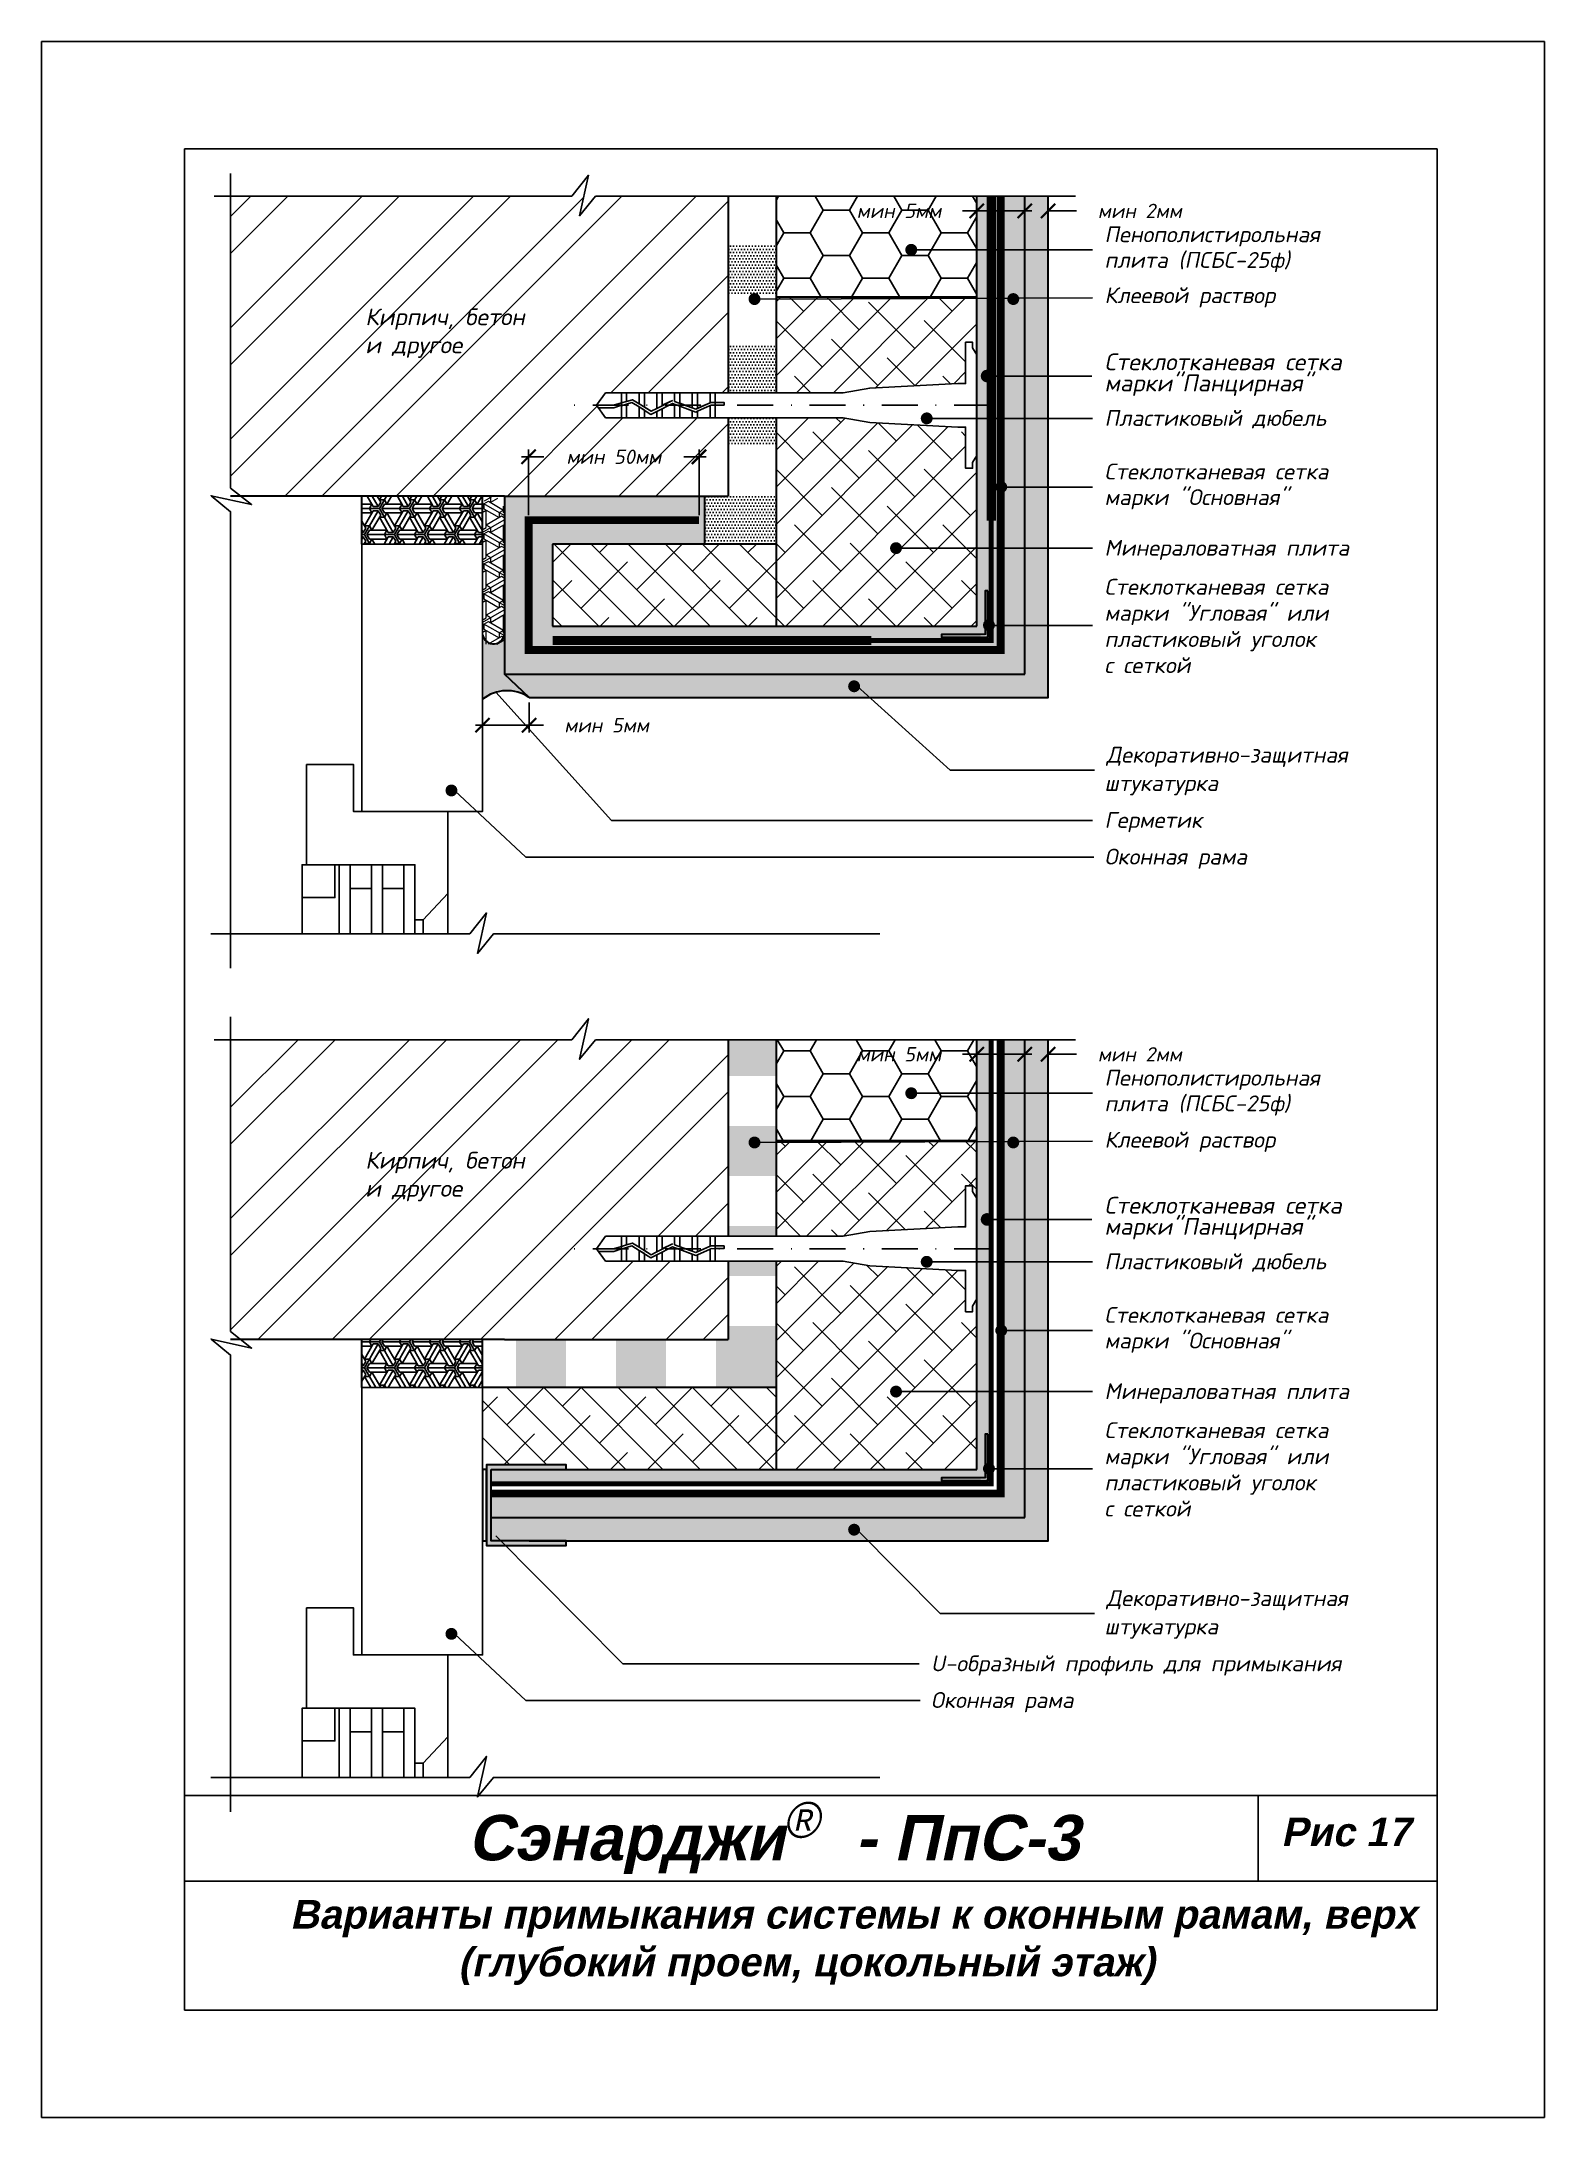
# Model space of a CAD drawing. Header units: inches. Extents: x 47 to 4151, y -1120 to 1902.
# Drawn here: x 1306.8 to 1516.8, y 1282.8 to 1572.8 of the extents above; entities that cross this region are included whole.
import ezdxf

# ---------------------------------------------------------------- set-up
doc = ezdxf.new("R2010")
doc.units = ezdxf.units.IN
doc.header["$LTSCALE"] = 10
doc.header["$MEASUREMENT"] = 0
for name, pattern in [('DASHDOT', [1, 0.5, -0.25, 0, -0.25]), ('HIDDEN', [0.375, 0.25, -0.125]), ('HIDDENX2', [0.75, 0.5, -0.25])]:
    doc.linetypes.add(name, pattern=pattern)
doc.layers.add('dim', color=160, linetype='Continuous', lineweight=15)
doc.layers.add('Layer1', color=108, linetype='Continuous', lineweight=30)
for name, color, linetype in [('DUBEL', 142, 'Continuous'), ('hatch', 240, 'Continuous'), ('ndp', 242, 'Continuous'), ('ramka', 248, 'Continuous'), ('wind', 82, 'Continuous')]:
    doc.layers.add(name, color=color, linetype=linetype)
doc.layers.add('list', color=5, linetype='Continuous', plot=False)
doc.styles.add('ndp', font='ARIALBD.TTF', dxfattribs={"oblique": 12})
doc.styles.add('style2', font='romans.shx', dxfattribs={"oblique": 12})
doc.dimstyles.new('1', dxfattribs={"dimtxt": 2, "dimasz": 2, "dimexe": 1, "dimexo": 0.7, "dimgap": 2, "dimtad": 0, "dimtih": 1, "dimtoh": 1, "dimdec": 4, "dimzin": 0, "dimdsep": 46, "dimtxsty": 'style2', "dimblk": 'ARCHTICK', "dimcen": 1.5, "dimdle": 1, "dimadec": 0, "dimazin": 0, "dimtfac": 1, "dimtdec": 4, "dimtofl": 0, "dimtmove": 0, "dimatfit": 2, "dimldrblk": 'DOTSMALL', "dimfxl": 1, "dimtolj": 1, "dimtzin": 0, "dimarcsym": 0})
pattern_1 = [(50, (371.2633, 2235.0254), (2.1035444, -0.1840363), [0.2199562, -2.4195183]), (355, (371.2633, 2235.0254), (-0.406923, 2.205991), [0.175965, -1.9356146]), (100.4514, (371.4386, 2235.01), (1.696623, 2.0219534), [0.186934, -2.056274]), (46.1842, (371.2633, 2235.612), (3.1299506, -0.485426), [0.329934, -3.6292774]), (96.6356, (371.524, 2235.5715), (2.7411315, 2.8568436), [0.280401, -3.084411]), (351.1842, (371.2633, 2235.612), (2.741129, 2.856846), [0.2639474, -2.903422]), (21, (371.5565, 2235.4653), (1.7505788, -1.1807803), [0.2199562, -2.4195183]), (326, (371.5565, 2235.4653), (0.713583, 2.1266834), [0.175965, -1.9356146]), (71.4514, (371.7024, 2235.367), (2.4641624, 0.945901), [0.186934, -2.056274]), (37.5, (371.2633, 2235.0254), (0.0356618, 0.97629425), [0, -1.9121526, 0, -1.9649421, 0, -1.9429465]), (7.5, (371.2633, 2235.0254), (0.771517, 1.1567107), [0, -1.1203103, 0, -1.8681614, 0, -0.7405192]), (327.5, (370.6093, 2235.0254), (1.56556743, -0.0661478), [0, -0.7331874, 0, -2.2875445, 0, -3.0353956]), (317.5, (370.316, 2235.0254), (1.7103389, 0.2935828), [0, -0.9531436, 0, -1.5191642, 0, -2.1555708])]
pattern_2 = [(0, (371.26327, 2235.0254), (0.21875, 0.4375), [0, -0.4375])]
pattern_3 = [(60, (371.2633, 2235.0254), (-4.2, -9e-10), [3.85, -0.35]), (180, (371.2633, 2235.0254), (2.1, -3.637307), [3.85, -0.35]), (300, (371.2633, 2235.0254), (4.2, -9e-10), [3.85, -0.35]), (60, (371.6133, 2235.0254), (-4.2, -9e-10), [0.7, -3.5]), (300, (371.6133, 2235.0254), (4.2, -9e-10), [0.7, -3.5]), (60, (371.0883, 2235.3285), (-4.2, -9e-10), [0.7, -3.5]), (180, (371.0883, 2235.3285), (2.1, -3.637307), [0.7, -3.5]), (300, (371.0883, 2234.7223), (4.2, -9e-10), [0.7, -3.5]), (180, (371.0883, 2234.7223), (2.1, -3.637307), [0.7, -3.5]), (60, (369.8633, 2235.0254), (-4.2, -9e-10), [0.7, -3.5]), (300, (369.8633, 2235.0254), (4.2, -9e-10), [0.7, -3.5]), (60, (371.9633, 2233.813), (-4.2, -9e-10), [0.7, -3.5]), (180, (371.9633, 2233.813), (2.1, -3.637307), [0.7, -3.5]), (300, (371.9633, 2236.238), (4.2, -9e-10), [0.7, -3.5]), (180, (371.9633, 2236.238), (2.1, -3.637307), [0.7, -3.5]), (0, (371.9633, 2235.6316), (-2.1, 3.637307), [2.45, -1.75]), (0, (371.9633, 2234.4192), (-2.1, 3.637307), [2.45, -1.75]), (120, (371.4383, 2235.9347), (-4.2, 9e-10), [2.45, -1.75]), (120, (370.3883, 2235.3285), (-4.2, 9e-10), [2.45, -1.75]), (240, (370.3883, 2234.7223), (2.1, -3.637307), [2.45, -1.75]), (240, (371.4383, 2234.116), (2.1, -3.637307), [2.45, -1.75])]
pattern_4 = [(45, (371.2633, 2235.0254), (-2.592209, 2.592209), []), (135, (371.2633, 2235.0254), (-7.776626, 2.592209), [9.16484, -5.498905])]
pattern_5 = [(315, (371.2633, 2235.0254), (2.592209, 2.592209), []), (45, (371.2633, 2235.0254), (2.592209, 7.776626), [9.16484, -5.498905])]
pattern_6 = [(0, (371.2633, 2235.0254), (5.498905, 3.174794), [3.665937, -7.331874]), (120, (371.2633, 2235.0254), (-5.498905, 3.174794), [3.665937, -7.331874]), (60, (371.2633, 2235.0254), (1e-08, 6.349589), [-7.331874, 3.665937])]
pattern_7 = [(45, (371.263, 2235.025), (-7.77663, 7.77663), []), (45, (376.448, 2235.025), (-7.77663, 7.77663), [])]

msp = doc.modelspace()

# ---------------------------------------------------------------- texts
at = {"layer": 'ndp', "oblique": 12}
for s, height, style, p in [('Пенополистирольная', 2.21386006, 'style2', (1455.361981, 1544.782851)), ('плита (ПСБС-25ф)', 2.21386006, 'style2', (1455.361981, 1541.198506)), ('Клеевой раствор', 2.21386006, 'style2', (1455.361981, 1536.269391)), ('Кирпич, бетон', 2.34619952, 'style2', (1352.073495, 1533.183206)), ('и другое', 2.3461995, 'style2', (1352.073495, 1529.267066)), ('Стеклотканевая сетка', 2.34619952, 'style2', (1455.361981, 1526.900299)), ('марки"Панцирная" ', 2.34619952, 'style2', (1455.361981, 1523.943063)), ('Пластиковый дюбель', 2.21386006, 'style2', (1455.361981, 1519.124665)), ('Стеклотканевая сетка', 2.21386006, 'style2', (1455.361981, 1511.648314)), ('марки "Основная"', 2.21386006, 'style2', (1455.361981, 1508.063969)), ('Минераловатная плита', 2.21386006, 'style2', (1455.361981, 1500.993849)), ('Стеклотканевая сетка', 2.21386006, 'style2', (1455.361981, 1495.542979)), ('марки "Угловая" или', 2.21386006, 'style2', (1455.361981, 1491.892353)), ('пластиковый уголок', 2.21386006, 'style2', (1455.361981, 1488.241727)), ('с сеткой', 2.2138601, 'style2', (1455.361981, 1484.591102)), ('Декоративно-защитная', 2.21386006, 'style2', (1455.63114, 1472.082449)), ('штукатурка', 2.2138601, 'style2', (1455.361981, 1468.124348)), ('Герметик', 2.2138601, 'style2', (1455.361981, 1462.96786)), ('Оконная рама', 2.21386006, 'style2', (1455.361981, 1457.849474)), ('Пенополистирольная', 2.21386006, 'style2', (1455.361981, 1426.961634)), ('плита (ПСБС-25ф)', 2.21386006, 'style2', (1455.361981, 1423.377289)), ('Клеевой раствор', 2.21386006, 'style2', (1455.361981, 1418.303752)), ('Кирпич, бетон', 2.34619952, 'style2', (1352.073495, 1415.361989)), ('и другое', 2.3461995, 'style2', (1352.073495, 1411.445849)), ('Стеклотканевая сетка', 2.34619952, 'style2', (1455.361981, 1409.079082)), ('марки"Панцирная" ', 2.34619952, 'style2', (1455.361981, 1406.121847)), ('Пластиковый дюбель', 2.21386006, 'style2', (1455.361981, 1401.303448)), ('Стеклотканевая сетка', 2.21386006, 'style2', (1455.361981, 1393.827097)), ('марки "Основная"', 2.21386006, 'style2', (1455.361981, 1390.242752)), ('Минераловатная плита', 2.21386006, 'style2', (1455.361981, 1383.172632)), ('Стеклотканевая сетка', 2.21386006, 'style2', (1455.361981, 1377.721762)), ('марки "Угловая" или', 2.21386006, 'style2', (1455.361981, 1374.071136)), ('пластиковый уголок', 2.21386006, 'style2', (1455.361981, 1370.420511)), ('с сеткой', 2.2138601, 'style2', (1455.361981, 1366.769885)), ('Декоративно-защитная', 2.21386006, 'style2', (1455.63114, 1354.261232)), ('штукатурка', 2.2138601, 'style2', (1455.361981, 1350.303131)), ('U-образный профиль для примыкания', 2.21386006, 'style2', (1431.109372, 1345.146643)), ('Оконная рама', 2.21386006, 'style2', (1431.109372, 1340.028257)), ('Сэнарджи    - ПпС-3', 6.33260053, 'ndp', (1366.423232, 1318.743224)), ('Рис 17', 4, 'ndp', (1480.049942, 1320.720938)), ('Варианты примыкания системы к оконным рамам, верх', 4, 'ndp', (1341.582751, 1309.202642)), ('(глубокий проем, цокольный этаж)', 4, 'ndp', (1365.050787, 1302.540608))]:
    msp.add_text(s, height=height, dxfattribs=dict(at, style=style)).set_placement(p)
at = {"layer": 'ndp', "insert": (1410.486035, 1326.882309), "char_height": 5, "attachment_point": 1, "style": 'style2'}
msp.add_mtext('{\\fCentury Gothic|b0|i0|c204|p32;®}', dxfattribs=at)

# ---------------------------------------------------------------- blocks, each defined once
blk = doc.blocks.new('_ArchTick')
at = {"layer": 'DUBEL', "color": 0, "const_width": 0.15}
blk.add_lwpolyline([(-0.5, -0.5), (0.5, 0.5)], dxfattribs=at)
blk = doc.blocks.new('*D73')
at = {"layer": 'Defpoints', "color": 0}
for p in [(1437.53, 1550.27), (1437.53, 1549.16), (1444.22, 1550.82)]:
    blk.add_point(p, dxfattribs=at)
at = {"layer": 'dim', "color": 0, "lineweight": -2}
for p, q in [((1437.53, 1549.16), (1435.53, 1549.16)), ((1437.53, 1549.57), (1437.53, 1548.16)), ((1445.22, 1549.16), (1437.53, 1549.16)), ((1444.22, 1550.12), (1444.22, 1548.16))]:
    blk.add_line(p, q, dxfattribs=at)
at = {"layer": 'dim', "color": 0, "lineweight": -2, "xscale": 2, "yscale": 2, "zscale": 2, "rotation": 180}
blk.add_blockref('_ArchTick', (1437.53, 1549.16), dxfattribs=at)
at = {"layer": 'dim', "color": 0, "lineweight": -2, "xscale": 2, "yscale": 2, "zscale": 2}
blk.add_blockref('_ArchTick', (1444.22, 1549.16), dxfattribs=at)
at = {"layer": 'dim', "color": 0, "insert": (1426.65, 1549.16), "char_height": 2, "attachment_point": 5, "style": 'style2'}
blk.add_mtext('\\A1;{\\fRomanS|b0|i0|c204|p2;мин }5{\\fRomanS|b0|i0|c204|p2;мм}', dxfattribs=at)
blk = doc.blocks.new('_DotSmall')
at = {"layer": 'DUBEL', "color": 0, "const_width": 0.5}
blk.add_lwpolyline([(-0.0625, 0, 1), (0.0625, 0, 1)], format="xyb", close=True, dxfattribs=at)
blk = doc.blocks.new('*D74')
at = {"layer": 'Defpoints', "color": 0}
for p in [(1444.22, 1550.82), (1447.48, 1550.93), (1447.48, 1549.16)]:
    blk.add_point(p, dxfattribs=at)
at = {"layer": 'dim', "color": 0, "lineweight": -2}
for p, q in [((1444.22, 1549.16), (1442.22, 1549.16)), ((1444.22, 1550.12), (1444.22, 1548.16)), ((1447.48, 1550.23), (1447.48, 1548.16)), ((1447.48, 1549.16), (1451.48, 1549.16))]:
    blk.add_line(p, q, dxfattribs=at)
at = {"layer": 'dim', "color": 0, "lineweight": -2, "xscale": 2, "yscale": 2, "zscale": 2}
blk.add_blockref('_ArchTick', (1444.22, 1549.16), dxfattribs=at)
at = {"layer": 'dim', "color": 0, "lineweight": -2, "xscale": 2, "yscale": 2, "zscale": 2, "rotation": 180}
blk.add_blockref('_ArchTick', (1447.48, 1549.16), dxfattribs=at)
at = {"layer": 'dim', "color": 0, "insert": (1460.3, 1549.16), "char_height": 2, "attachment_point": 5, "style": 'style2'}
blk.add_mtext('\\A1;{\\fRomanS|b0|i0|c204|p2;мин 2мм}', dxfattribs=at)
blk = doc.blocks.new('*D75')
at = {"layer": 'Defpoints', "color": 0}
for p in [(1374.9, 1514.81), (1374.9, 1505.95), (1398.72, 1505.95)]:
    blk.add_point(p, dxfattribs=at)
at = {"layer": 'dim', "color": 0, "lineweight": -2}
for p, q in [((1373.9, 1514.81), (1377.03, 1514.81)), ((1374.9, 1506.65), (1374.9, 1515.81)), ((1399.72, 1514.81), (1396.6, 1514.81)), ((1398.72, 1506.65), (1398.72, 1515.81))]:
    blk.add_line(p, q, dxfattribs=at)
at = {"layer": 'dim', "color": 0, "lineweight": -2, "xscale": 2, "yscale": 2, "zscale": 2, "rotation": 180}
blk.add_blockref('_ArchTick', (1374.9, 1514.81), dxfattribs=at)
at = {"layer": 'dim', "color": 0, "lineweight": -2, "xscale": 2, "yscale": 2, "zscale": 2}
blk.add_blockref('_ArchTick', (1398.72, 1514.81), dxfattribs=at)
at = {"layer": 'dim', "color": 0, "insert": (1386.81, 1514.81), "char_height": 2, "attachment_point": 5, "style": 'style2'}
blk.add_mtext('\\A1;{\\fRomanS|b0|i0|c204|p2;мин 50мм}', dxfattribs=at)
blk = doc.blocks.new('*D76')
at = {"layer": 'Defpoints', "color": 0}
for p in [(1374.98, 1481.2), (1368.47, 1476.69), (1374.98, 1477.31)]:
    blk.add_point(p, dxfattribs=at)
at = {"layer": 'dim', "color": 0, "lineweight": -2}
for p, q in [((1374.98, 1480.5), (1374.98, 1476.31)), ((1367.47, 1477.31), (1374.98, 1477.31)), ((1368.47, 1477.39), (1368.47, 1478.31)), ((1374.98, 1477.31), (1376.98, 1477.31))]:
    blk.add_line(p, q, dxfattribs=at)
at = {"layer": 'dim', "color": 0, "lineweight": -2, "xscale": 2, "yscale": 2, "zscale": 2, "rotation": 180}
blk.add_blockref('_ArchTick', (1368.47, 1477.31), dxfattribs=at)
at = {"layer": 'dim', "color": 0, "lineweight": -2, "xscale": 2, "yscale": 2, "zscale": 2}
blk.add_blockref('_ArchTick', (1374.98, 1477.31), dxfattribs=at)
at = {"layer": 'dim', "color": 0, "insert": (1385.8, 1477.31), "char_height": 2, "attachment_point": 5, "style": 'style2'}
blk.add_mtext('\\A1;{\\fRomanS|b0|i0|c204|p2;мин 5мм}', dxfattribs=at)
blk = doc.blocks.new('*D92')
at = {"layer": 'Defpoints', "color": 0}
for p in [(1444.22, 1433), (1437.53, 1432.45), (1437.53, 1431.34)]:
    blk.add_point(p, dxfattribs=at)
at = {"layer": 'dim', "color": 0, "lineweight": -2}
for p, q in [((1437.53, 1431.34), (1435.53, 1431.34)), ((1437.53, 1431.75), (1437.53, 1430.34)), ((1445.22, 1431.34), (1437.53, 1431.34)), ((1444.22, 1432.3), (1444.22, 1430.34))]:
    blk.add_line(p, q, dxfattribs=at)
at = {"layer": 'dim', "color": 0, "lineweight": -2, "xscale": 2, "yscale": 2, "zscale": 2, "rotation": 180}
blk.add_blockref('_ArchTick', (1437.53, 1431.34), dxfattribs=at)
at = {"layer": 'dim', "color": 0, "lineweight": -2, "xscale": 2, "yscale": 2, "zscale": 2}
blk.add_blockref('_ArchTick', (1444.22, 1431.34), dxfattribs=at)
at = {"layer": 'dim', "color": 0, "insert": (1426.65, 1431.34), "char_height": 2, "attachment_point": 5, "style": 'style2'}
blk.add_mtext('\\A1;{\\fRomanS|b0|i0|c204|p2;мин }5{\\fRomanS|b0|i0|c204|p2;мм}', dxfattribs=at)
blk = doc.blocks.new('*D77')
at = {"layer": 'Defpoints', "color": 0}
for p in [(1444.22, 1433), (1447.48, 1433.11), (1447.48, 1431.34)]:
    blk.add_point(p, dxfattribs=at)
at = {"layer": 'dim', "color": 0, "lineweight": -2}
for p, q in [((1444.22, 1431.34), (1442.22, 1431.34)), ((1444.22, 1432.3), (1444.22, 1430.34)), ((1447.48, 1432.41), (1447.48, 1430.34)), ((1447.48, 1431.34), (1451.48, 1431.34))]:
    blk.add_line(p, q, dxfattribs=at)
at = {"layer": 'dim', "color": 0, "lineweight": -2, "xscale": 2, "yscale": 2, "zscale": 2}
blk.add_blockref('_ArchTick', (1444.22, 1431.34), dxfattribs=at)
at = {"layer": 'dim', "color": 0, "lineweight": -2, "xscale": 2, "yscale": 2, "zscale": 2, "rotation": 180}
blk.add_blockref('_ArchTick', (1447.48, 1431.34), dxfattribs=at)
at = {"layer": 'dim', "color": 0, "insert": (1460.3, 1431.34), "char_height": 2, "attachment_point": 5, "style": 'style2'}
blk.add_mtext('\\A1;{\\fRomanS|b0|i0|c204|p2;мин 2мм}', dxfattribs=at)

# ---------------------------------------------------------------- dimensions: what is measured, and where the dimension line sits
at = {"layer": 'dim'}
for base, p1, p2, text, picture, middle in [((1437.525858, 1549.164271), (1444.224056, 1550.817538), (1437.525858, 1550.267048), '{\\fRomanS|b0|i0|c204|p2;мин }5{\\fRomanS|b0|i0|c204|p2;мм}', '*D73', (1426.64919, 1549.164271)), ((1447.484603, 1549.164271), (1444.224056, 1550.817538), (1447.484603, 1550.927757), '{\\fRomanS|b0|i0|c204|p2;мин 2мм}', '*D74', (1460.304223, 1549.164271)), ((1374.901576, 1514.808018), (1398.722781, 1505.954155), (1374.901576, 1505.954155), '{\\fRomanS|b0|i0|c204|p2;мин 50мм}', '*D75', (1386.812179, 1514.808018)), ((1374.979794, 1477.305225), (1368.467698, 1476.68844), (1374.979794, 1481.199711), '{\\fRomanS|b0|i0|c204|p2;мин 5мм}', '*D76', (1385.799415, 1477.305225)), ((1437.525858, 1431.343054), (1444.224056, 1432.996321), (1437.525858, 1432.445831), '{\\fRomanS|b0|i0|c204|p2;мин }5{\\fRomanS|b0|i0|c204|p2;мм}', '*D92', (1426.64919, 1431.343054)), ((1447.484603, 1431.343054), (1444.224056, 1432.996321), (1447.484603, 1433.10654), '{\\fRomanS|b0|i0|c204|p2;мин 2мм}', '*D77', (1460.304223, 1431.343054))]:
    dim = msp.add_linear_dim(base=base, p1=p1, p2=p2, text=text, dimstyle='1', dxfattribs=at)
    dim.commit()
    dim.dimension.update_dxf_attribs({"geometry": picture, "text_midpoint": middle})

# ---------------------------------------------------------------- hatches: boundary and pattern name
at = {"layer": 'dim'}
h = msp.add_hatch(dxfattribs=at)
h.set_pattern_fill('ESCHER', color=1, scale=3.5, angle=90, style=0)
h.set_pattern_definition([(150, (2885.123, 515.12), (9e-10, -4.2), [3.85, -0.35]), (270, (2885.123, 515.12), (3.637307, 2.1), [3.85, -0.35]), (30, (2885.123, 515.12), (9e-10, 4.2), [3.85, -0.35]), (150, (2885.123, 515.47), (9e-10, -4.2), [0.7, -3.5]), (30, (2885.123, 515.47), (9e-10, 4.2), [0.7, -3.5]), (150, (2884.82, 514.945), (9e-10, -4.2), [0.7, -3.5]), (270, (2884.82, 514.945), (3.637307, 2.1), [0.7, -3.5]), (30, (2885.4262, 514.945), (9e-10, 4.2), [0.7, -3.5]), (270, (2885.4262, 514.945), (3.637307, 2.1), [0.7, -3.5]), (150, (2885.123, 513.72), (9e-10, -4.2), [0.7, -3.5]), (30, (2885.123, 513.72), (9e-10, 4.2), [0.7, -3.5]), (150, (2886.3356, 515.82), (9e-10, -4.2), [0.7, -3.5]), (270, (2886.3356, 515.82), (3.637307, 2.1), [0.7, -3.5]), (30, (2883.9107, 515.82), (9e-10, 4.2), [0.7, -3.5]), (270, (2883.9107, 515.82), (3.637307, 2.1), [0.7, -3.5]), (90, (2884.517, 515.82), (-3.637307, -2.1), [2.45, -1.75]), (90, (2885.7294, 515.82), (-3.637307, -2.1), [2.45, -1.75]), (210, (2884.2138, 515.295), (-9e-10, -4.2), [2.45, -1.75]), (210, (2884.82, 514.245), (-9e-10, -4.2), [2.45, -1.75]), (330, (2885.4262, 514.245), (3.637307, 2.1), [2.45, -1.75]), (330, (2886.0325, 515.295), (3.637307, 2.1), [2.45, -1.75])])
h.paths.add_polyline_path([(1369.5002, 1509.213015, 0.1245542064), (1368.843284, 1508.826471), (1368.408357, 1507.900946), (1368.40417, 1488.635642), (1371.488949, 1488.635642), (1371.488949, 1507.696335), (1371.02878, 1508.788515), (1370.026855, 1509.213015)])
h = msp.add_hatch(color=1, dxfattribs=at)
h.paths.add_polyline_path([(1380.168417, 1374.002184), (1369.018174, 1374.002184), (1369.018174, 1362.713549), (1371.697006, 1362.713549), (1371.037475, 1363.378494), (1369.68312, 1363.378494), (1369.68312, 1373.337239), (1380.168417, 1373.337239)])
h.paths.add_polyline_path([(1380.168417, 1363.378494), (1371.037475, 1363.378494), (1371.697006, 1362.713549), (1380.168417, 1362.713549)])
at = {"layer": 'hatch'}
h = msp.add_hatch(dxfattribs=at)
h.set_pattern_fill('ANSI32', color=256, scale=29.327494, style=0)
h.set_pattern_definition(pattern_7)
h.paths.add_polyline_path([(1385.666352, 1523.764023), (1387.861861, 1523.764023), (1388.597131, 1523.764023), (1391.076166, 1523.764023), (1393.5552, 1523.764023), (1396.034235, 1523.764023), (1398.513269, 1523.764023), (1400.992304, 1523.764023), (1402.791198, 1523.764023), (1402.791198, 1551.198331), (1384.257019, 1551.198331), (1382.018831, 1548.474799), (1383.256979, 1554.137319), (1380.940708, 1551.198331), (1333.258647, 1551.198331), (1333.258647, 1510.447396), (1334.710385, 1509.303254), (1371.552477, 1509.303254), (1402.791198, 1509.303254), (1402.791198, 1520.248478), (1400.992304, 1520.248478), (1400.257034, 1520.248478), (1397.777999, 1520.248478), (1395.298964, 1520.248478), (1393.5552, 1520.248478), (1391.076166, 1520.248478), (1387.861861, 1520.248478), (1385.666352, 1520.248478), (1384.399382, 1522.00625)])
h.paths.add_polyline_path([(1378.529352, 1516.317216), (1395.095006, 1516.317216), (1395.095006, 1513.298819), (1378.529352, 1513.298819)], flags=24)
h.paths.add_polyline_path([(1351.642932, 1528.023125), (1368.68081, 1527.773775), (1369.42886, 1531.293074), (1352.390982, 1531.542424)], flags=24)
h.paths.add_polyline_path([(1351.405857, 1531.785306), (1380.230594, 1531.452839), (1381.227994, 1536.145238), (1352.403257, 1536.477705)], flags=24)
h = msp.add_hatch(dxfattribs=at)
h.set_pattern_fill('AR-CONC', color=256, scale=0.293275, style=0)
h.set_pattern_definition(pattern_1)
h.paths.add_polyline_path([(1447.484603, 1551.198331), (1444.224056, 1551.198331), (1444.224056, 1484.460258), (1371.552477, 1484.460258), (1374.979794, 1481.199711), (1447.484603, 1481.199711)])
h = msp.add_hatch(dxfattribs=at)
h.set_pattern_fill('DOTS', color=256, scale=7, style=0)
h.set_pattern_definition(pattern_2)
h.paths.add_polyline_path([(1444.224056, 1551.198331), (1437.525858, 1551.198331), (1437.525858, 1513.58843), (1437.525858, 1491.158456), (1378.250675, 1491.158456), (1378.250675, 1502.605056), (1399.534472, 1502.605056), (1399.534472, 1509.303254), (1371.552477, 1509.303254), (1371.552477, 1490.242561, -0.0081524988), (1371.552477, 1490.191902), (1371.552477, 1484.460258), (1444.224056, 1484.460258)])
h.paths.add_polyline_path([(1432.612396, 1489.619231), (1432.612396, 1490.004037), (1438.680277, 1490.004037), (1438.680277, 1496.071917), (1439.065083, 1496.071917), (1439.065083, 1489.619231)], flags=16)
h = msp.add_hatch(dxfattribs=at)
h.set_pattern_fill('HONEY', color=256, scale=29.327494, style=0)
h.set_pattern_definition(pattern_6)
h.paths.add_polyline_path([(1437.525858, 1551.198331), (1409.489396, 1551.198331), (1409.489396, 1537.092388), (1437.525858, 1537.092388)])
h.paths.add_polyline_path([(1420.272522, 1550.67347), (1435.025858, 1550.67347), (1435.025858, 1547.655073), (1420.272522, 1547.655073)], flags=24)
h = msp.add_hatch(dxfattribs=at)
h.set_pattern_fill('DOTS', color=256, scale=7, style=0)
h.set_pattern_definition(pattern_2)
h.paths.add_polyline_path([(1409.489396, 1509.591945), (1402.791198, 1509.591945), (1402.791198, 1509.303254), (1399.534472, 1509.303254), (1399.534472, 1502.605056), (1409.489396, 1502.605056)])
h.paths.add_polyline_path([(1409.489396, 1520.248478), (1402.791198, 1520.248478), (1402.791198, 1516.578834), (1409.489396, 1516.578834)])
h.paths.add_polyline_path([(1409.489396, 1530.552613), (1402.791198, 1530.552613), (1402.791198, 1523.764023), (1409.489396, 1523.764023)])
h.paths.add_polyline_path([(1409.489396, 1544.526391), (1402.791198, 1544.526391), (1402.791198, 1537.539502), (1409.489396, 1537.539502)])
h = msp.add_hatch(dxfattribs=at)
h.set_pattern_fill('ANSI38', color=256, scale=29.327494, style=0)
h.set_pattern_definition(pattern_4)
h.paths.add_polyline_path([(1409.489396, 1502.605056), (1409.489396, 1491.158456), (1437.525858, 1491.158456), (1437.525858, 1513.58843), (1437.525858, 1514.981555), (1436.931667, 1513.99817), (1436.931667, 1513.204013), (1435.968387, 1513.204013), (1435.968387, 1518.968113), (1434.896376, 1518.968113), (1422.576333, 1519.611026), (1418.837201, 1520.248478), (1409.489396, 1520.248478)])
h.paths.add_polyline_path([(1434.896376, 1525.044387), (1435.968387, 1525.044387), (1435.968387, 1530.808487), (1436.931667, 1530.808487), (1436.931667, 1530.014331), (1437.525858, 1529.030945), (1437.525858, 1537.092388), (1409.489396, 1537.092388), (1409.489396, 1523.764023), (1418.837201, 1523.764023), (1422.576333, 1524.401474)])
h = msp.add_hatch(dxfattribs=at)
h.set_pattern_fill('ESCHER', color=256, scale=3.5, style=0)
h.set_pattern_definition(pattern_3)
h.paths.add_polyline_path([(1368.467698, 1502.605056), (1368.467698, 1509.303254), (1351.585249, 1509.303254), (1351.585249, 1502.605056), (1360.026474, 1502.605056)])
h = msp.add_hatch(dxfattribs=at)
h.set_pattern_fill('ANSI38', color=256, scale=29.327494, angle=270, style=0)
h.set_pattern_definition(pattern_5)
h.paths.add_polyline_path([(1409.489396, 1491.158456), (1409.489396, 1502.605056), (1378.250675, 1502.605056), (1378.250675, 1491.158456)])
msp.add_hatch(color=256, dxfattribs=at).paths.add_polyline_path([(1371.552477, 1490.191902, -0.9112596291), (1368.467698, 1489.955488), (1368.467698, 1480.933643, -0.3259064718), (1374.979794, 1481.199711), (1371.552477, 1484.460258)])
h = msp.add_hatch(dxfattribs=at)
h.set_pattern_fill('ANSI32', color=256, scale=29.327494, style=0)
h.set_pattern_definition(pattern_7)
h.paths.add_polyline_path([(1371.552477, 1391.482037), (1402.791198, 1391.482037), (1402.791198, 1402.427261), (1400.992304, 1402.427261), (1400.257034, 1402.427261), (1397.777999, 1402.427261), (1395.298964, 1402.427261), (1393.5552, 1402.427261), (1391.076166, 1402.427261), (1387.861861, 1402.427261), (1385.666352, 1402.427261), (1384.399382, 1404.185033), (1385.666352, 1405.942806), (1387.861861, 1405.942806), (1391.076166, 1405.942806), (1393.5552, 1405.942806), (1396.034235, 1405.942806), (1398.513269, 1405.942806), (1400.992304, 1405.942806), (1402.791198, 1405.942806), (1402.791198, 1433.377114), (1384.257019, 1433.377114), (1382.018831, 1430.653582), (1383.256979, 1436.316102), (1380.940708, 1433.377114), (1333.258647, 1433.377114), (1333.258647, 1392.626179), (1334.710385, 1391.482037)])
h.paths.add_polyline_path([(1351.642932, 1410.201908), (1368.68081, 1409.952558), (1369.42886, 1413.471857), (1352.390982, 1413.721207)], flags=24)
h.paths.add_polyline_path([(1351.405857, 1413.964089), (1380.230594, 1413.631622), (1381.227994, 1418.324021), (1352.403257, 1418.656488)], flags=24)
h = msp.add_hatch(dxfattribs=at)
h.set_pattern_fill('AR-CONC', color=256, scale=0.293275, style=0)
h.set_pattern_definition(pattern_1)
h.paths.add_polyline_path([(1447.484603, 1433.377114), (1444.224056, 1433.377114), (1444.224056, 1366.639041), (1369.68312, 1366.639041), (1369.68312, 1363.378494), (1380.168417, 1363.378494), (1447.484603, 1363.378494)])
h = msp.add_hatch(dxfattribs=at)
h.set_pattern_fill('DOTS', color=256, scale=7, style=0)
h.set_pattern_definition(pattern_2)
h.paths.add_polyline_path([(1444.224056, 1433.377114), (1440.874957, 1433.377114), (1440.874957, 1369.98814), (1369.68312, 1369.98814), (1369.68312, 1366.639041), (1444.224056, 1366.639041)])
h.paths.add_polyline_path([(1378.250675, 1373.337239), (1369.68312, 1373.337239), (1369.68312, 1371.322533), (1422.814613, 1371.322533), (1439.540564, 1371.322533), (1439.540564, 1388.048484), (1439.540564, 1433.377114), (1437.525858, 1433.377114), (1437.525858, 1395.767213), (1437.525858, 1373.337239)])
h.paths.add_polyline_path([(1432.612396, 1372.18282), (1438.680277, 1372.18282), (1438.680277, 1378.250701), (1439.065083, 1378.250701), (1439.065083, 1371.798014), (1432.612396, 1371.798014)], flags=17)
h = msp.add_hatch(dxfattribs=at)
h.set_pattern_fill('DOTS', color=256, scale=7, style=0)
h.set_pattern_definition(pattern_2)
h.paths.add_polyline_path([(1380.130023, 1391.482037), (1373.143134, 1391.482037), (1373.143134, 1384.783839), (1380.130023, 1384.783839)])
h.paths.add_polyline_path([(1394.103801, 1391.482037), (1387.116912, 1391.482037), (1387.116912, 1384.783839), (1394.103801, 1384.783839)])
h.paths.add_polyline_path([(1409.489396, 1393.386347), (1402.791198, 1393.386347), (1402.791198, 1391.482037), (1401.09069, 1391.482037), (1401.09069, 1384.783839), (1409.489396, 1384.783839)])
h.paths.add_polyline_path([(1409.489396, 1402.427261), (1402.791198, 1402.427261), (1402.791198, 1400.373236), (1409.489396, 1400.373236)])
h.paths.add_polyline_path([(1409.489396, 1407.360125), (1402.791198, 1407.360125), (1402.791198, 1405.942806), (1409.489396, 1405.942806)])
h.paths.add_polyline_path([(1409.489396, 1421.333904), (1402.791198, 1421.333904), (1402.791198, 1414.347015), (1409.489396, 1414.347015)])
h.paths.add_polyline_path([(1409.489396, 1433.377114), (1402.791198, 1433.377114), (1402.791198, 1428.320793), (1409.489396, 1428.320793)])
h = msp.add_hatch(dxfattribs=at)
h.set_pattern_fill('HONEY', color=256, scale=29.327494, style=0)
h.set_pattern_definition(pattern_6)
h.paths.add_polyline_path([(1437.525858, 1419.271171), (1437.525858, 1433.377114), (1409.489396, 1433.377114), (1409.489396, 1419.271171)])
h.paths.add_polyline_path([(1419.272522, 1432.852253), (1434.025858, 1432.852253), (1434.025858, 1429.833856), (1419.272522, 1429.833856)], flags=24)
h = msp.add_hatch(dxfattribs=at)
h.set_pattern_fill('ANSI38', color=256, scale=29.327494, style=0)
h.set_pattern_definition(pattern_4)
h.paths.add_polyline_path([(1409.489396, 1419.271171), (1409.489396, 1405.942806), (1418.837201, 1405.942806), (1422.576333, 1406.580257), (1434.896376, 1407.22317), (1435.968387, 1407.22317), (1435.968387, 1412.987271), (1436.931667, 1412.987271), (1436.931667, 1412.193114), (1437.525858, 1411.209728), (1437.525858, 1419.271171)])
h.paths.add_polyline_path([(1437.525858, 1373.337239), (1437.525858, 1395.767213), (1437.525858, 1397.160338), (1436.931667, 1396.176953), (1436.931667, 1395.382796), (1435.968387, 1395.382796), (1435.968387, 1401.146896), (1434.896376, 1401.146896), (1422.576333, 1401.78981), (1418.837201, 1402.427261), (1409.489396, 1402.427261), (1409.489396, 1384.783839), (1409.489396, 1373.337239)])
h = msp.add_hatch(dxfattribs=at)
h.set_pattern_fill('ESCHER', color=256, scale=3.5, style=0)
h.set_pattern_definition(pattern_3)
h.paths.add_polyline_path([(1368.467698, 1384.783839), (1368.467698, 1391.482037), (1351.585249, 1391.482037), (1351.585249, 1384.783839), (1360.026474, 1384.783839)])
h = msp.add_hatch(dxfattribs=at)
h.set_pattern_fill('ANSI38', color=256, scale=29.327494, angle=270, style=0)
h.set_pattern_definition(pattern_5)
h.paths.add_polyline_path([(1409.489396, 1373.337239), (1409.489396, 1384.783839), (1368.467698, 1384.783839), (1368.467698, 1373.337239), (1369.018174, 1373.337239), (1369.018174, 1374.002184), (1380.168417, 1374.002184), (1380.168417, 1373.337239)])
at = {"layer": 'Layer1'}
h = msp.add_hatch(color=256, dxfattribs=at)
h.paths.add_polyline_path([(1438.066476, 1489.821627, 0.1280229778), (1438.119162, 1489.619231), (1432.612396, 1489.619231), (1432.612396, 1490.004037), (1438.108703, 1490.004037, 0.1142364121)])
h.paths.add_polyline_path([(1439.065083, 1489.619231), (1438.940642, 1489.619231), (1438.861397, 1489.654169, 0.104186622), (1438.896674, 1489.821627, 0.2745093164), (1438.680277, 1490.186078), (1438.680277, 1496.071917), (1439.065083, 1496.071917)])
h = msp.add_hatch(color=256, dxfattribs=at)
h.paths.add_polyline_path([(1438.066476, 1372.00041, 0.1280229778), (1438.119162, 1371.798014), (1432.612396, 1371.798014), (1432.612396, 1372.18282), (1438.108703, 1372.18282, 0.1142364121)])
h.paths.add_polyline_path([(1439.065083, 1371.798014), (1438.940642, 1371.798014), (1438.861397, 1371.832952, 0.104186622), (1438.896674, 1372.00041, 0.2745093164), (1438.680277, 1372.364861), (1438.680277, 1378.250701), (1439.065083, 1378.250701)])

# ---------------------------------------------------------------- linework, layer by layer
at = {"layer": 'DUBEL', "linetype": 'DASHDOT'}
for p, q in [((1439.368506, 1522.00625), (1380.330087, 1522.00625)), ((1439.368506, 1404.185033), (1380.330087, 1404.185033))]:
    msp.add_line(p, q, dxfattribs=at)
at = {"layer": 'DUBEL', "linetype": 'HIDDEN'}
for points in [[(1398.722781, 1505.954155, 1.10693, 1.10693, 0), (1398.722781, 1505.954155, 1.10693, 1.10693, 0), (1374.901576, 1505.954155, 1.10693, 1.10693, 0), (1374.901576, 1505.954155, 1.10693, 1.10693, 0), (1374.901576, 1487.809357, 1.10693, 1.10693, 0), (1440.874957, 1487.809357, 1.10693, 1.10693, 0), (1440.874957, 1487.809357, 1.10693, 1.10693, 0), (1440.874957, 1487.809357, 1.10693, 1.10693, 0), (1440.874957, 1487.809357, 1.10693, 1.10693, 0), (1440.874957, 1551.198331, 0, 0, 0)], [(1369.68312, 1369.98814, 1.10693, 1.10693, 0), (1369.68312, 1369.98814, 1.10693, 1.10693, 0), (1369.68312, 1369.98814, 1.10693, 1.10693, 0), (1369.68312, 1369.98814, 1.10693, 1.10693, 0), (1369.68312, 1369.98814, 1.10693, 1.10693, 0), (1440.874957, 1369.98814, 1.10693, 1.10693, 0), (1440.874957, 1369.98814, 1.10693, 1.10693, 0), (1440.874957, 1369.98814, 1.10693, 1.10693, 0), (1440.874957, 1369.98814, 1.10693, 1.10693, 0), (1440.874957, 1433.377114, 0, 0, 0)]]:
    msp.add_lwpolyline(points, format="xyseb", dxfattribs=at)
at = {"layer": 'DUBEL'}
for points in [[(1434.896376, 1518.968113), (1435.968387, 1518.968113), (1435.968387, 1513.204013), (1436.931667, 1513.204013), (1436.931667, 1513.99817), (1437.525858, 1514.981555), (1437.525858, 1529.030945), (1436.931667, 1530.014331), (1436.931667, 1530.808487), (1435.968387, 1530.808487), (1435.968387, 1525.044387), (1434.896376, 1525.044387), (1422.576333, 1524.401474), (1418.837201, 1523.764023), (1400.992304, 1523.764023), (1400.992304, 1522.397729), (1402.209919, 1522.397729), (1402.209919, 1522.024603), (1400.992304, 1522.024603), (1400.992304, 1522.397729), (1400.992304, 1520.248478), (1400.257034, 1520.248478), (1400.257034, 1521.949918), (1400.423668, 1522.024603), (1400.992304, 1522.00625), (1400.992304, 1522.397729), (1400.343875, 1522.397729), (1400.257034, 1522.358807), (1400.257034, 1523.764023), (1400.992304, 1523.764023), (1398.513269, 1523.764023), (1398.513269, 1521.57726), (1400.257034, 1522.358807), (1398.26459, 1521.465803), (1397.777999, 1521.644202), (1397.777999, 1523.764023), (1398.513269, 1523.764023), (1396.034235, 1523.764023), (1396.034235, 1522.283521), (1397.777999, 1521.644202), (1395.298964, 1522.553095), (1395.298964, 1523.764023), (1396.034235, 1523.764023), (1393.5552, 1523.764023), (1393.5552, 1522.00625), (1394.992586, 1522.665422), (1392.81993, 1521.565043), (1392.81993, 1523.764023), (1393.5552, 1523.764023), (1391.076166, 1523.764023), (1391.076166, 1522.00625), (1391.076166, 1521.749664), (1392.024331, 1521.162098), (1392.81993, 1521.565043), (1392.024331, 1521.162098), (1390.340895, 1522.205302), (1390.340895, 1523.764023), (1391.076166, 1523.764023), (1388.597131, 1523.764023), (1388.597131, 1522.549545), (1389.401695, 1522.787314), (1390.340895, 1522.205302), (1389.401695, 1522.787314), (1388.597131, 1522.549545), (1388.597131, 1523.764023), (1387.861861, 1523.764023), (1387.861861, 1522.332254), (1388.597131, 1522.549545), (1387.861861, 1522.332254), (1387.861861, 1523.764023), (1385.666352, 1523.764023), (1384.399382, 1522.00625), (1386.758728, 1522.00625), (1387.861861, 1522.332254), (1387.861861, 1522.00625), (1386.812709, 1521.633124), (1384.668325, 1521.633124), (1384.399382, 1522.00625), (1385.666352, 1520.248478), (1387.861861, 1520.248478), (1387.861861, 1521.943175), (1388.597131, 1522.160466), (1388.597131, 1520.248478), (1388.597131, 1522.00625), (1388.597131, 1522.160466), (1389.347191, 1522.382128), (1390.340895, 1521.766342), (1390.340895, 1520.248478), (1387.861861, 1520.248478), (1391.076166, 1520.248478), (1391.076166, 1521.310704), (1390.340895, 1521.766342), (1392.005942, 1520.734532), (1392.81993, 1521.14679), (1392.81993, 1520.248478), (1391.076166, 1520.248478), (1393.5552, 1520.248478), (1393.5552, 1521.519181), (1392.81993, 1521.14679), (1395.016454, 1522.259258), (1396.034235, 1521.886108), (1396.034235, 1520.248478), (1393.5552, 1520.248478), (1395.298964, 1520.248478), (1395.298964, 1522.00625), (1395.298964, 1522.155681), (1395.298964, 1520.248478), (1397.777999, 1520.248478), (1397.777999, 1521.246789), (1396.034235, 1521.886108), (1398.278673, 1521.063226), (1398.513269, 1521.168371), (1398.513269, 1520.248478), (1398.513269, 1521.168371), (1400.257034, 1521.949918), (1400.257034, 1520.248478), (1397.777999, 1520.248478), (1400.992304, 1520.248478), (1418.837201, 1520.248478), (1422.576333, 1519.611026), (1434.896376, 1518.968113)], [(1434.896376, 1401.146896), (1435.968387, 1401.146896), (1435.968387, 1395.382796), (1436.931667, 1395.382796), (1436.931667, 1396.176953), (1437.525858, 1397.160338), (1437.525858, 1411.209728), (1436.931667, 1412.193114), (1436.931667, 1412.987271), (1435.968387, 1412.987271), (1435.968387, 1407.22317), (1434.896376, 1407.22317), (1422.576333, 1406.580257), (1418.837201, 1405.942806), (1400.992304, 1405.942806), (1400.992304, 1404.576512), (1402.209919, 1404.576512), (1402.209919, 1404.203386), (1400.992304, 1404.203386), (1400.992304, 1404.576512), (1400.992304, 1402.427261), (1400.257034, 1402.427261), (1400.257034, 1404.128701), (1400.423668, 1404.203386), (1400.992304, 1404.185033), (1400.992304, 1404.576512), (1400.343875, 1404.576512), (1400.257034, 1404.53759), (1400.257034, 1405.942806), (1400.992304, 1405.942806), (1398.513269, 1405.942806), (1398.513269, 1403.756043), (1400.257034, 1404.53759), (1398.26459, 1403.644586), (1397.777999, 1403.822985), (1397.777999, 1405.942806), (1398.513269, 1405.942806), (1396.034235, 1405.942806), (1396.034235, 1404.462304), (1397.777999, 1403.822985), (1395.298964, 1404.731878), (1395.298964, 1405.942806), (1396.034235, 1405.942806), (1393.5552, 1405.942806), (1393.5552, 1404.185033), (1394.992586, 1404.844206), (1392.81993, 1403.743826), (1392.81993, 1405.942806), (1393.5552, 1405.942806), (1391.076166, 1405.942806), (1391.076166, 1404.185033), (1391.076166, 1403.928448), (1392.024331, 1403.340881), (1392.81993, 1403.743826), (1392.024331, 1403.340881), (1390.340895, 1404.384086), (1390.340895, 1405.942806), (1391.076166, 1405.942806), (1388.597131, 1405.942806), (1388.597131, 1404.728328), (1389.401695, 1404.966097), (1390.340895, 1404.384086), (1389.401695, 1404.966097), (1388.597131, 1404.728328), (1388.597131, 1405.942806), (1387.861861, 1405.942806), (1387.861861, 1404.511037), (1388.597131, 1404.728328), (1387.861861, 1404.511037), (1387.861861, 1405.942806), (1385.666352, 1405.942806), (1384.399382, 1404.185033), (1386.758728, 1404.185033), (1387.861861, 1404.511037), (1387.861861, 1404.185033), (1386.812709, 1403.811907), (1384.668325, 1403.811907), (1384.399382, 1404.185033), (1385.666352, 1402.427261), (1387.861861, 1402.427261), (1387.861861, 1404.121958), (1388.597131, 1404.339249), (1388.597131, 1402.427261), (1388.597131, 1404.185033), (1388.597131, 1404.339249), (1389.347191, 1404.560911), (1390.340895, 1403.945125), (1390.340895, 1402.427261), (1387.861861, 1402.427261), (1391.076166, 1402.427261), (1391.076166, 1403.489487), (1390.340895, 1403.945125), (1392.005942, 1402.913315), (1392.81993, 1403.325574), (1392.81993, 1402.427261), (1391.076166, 1402.427261), (1393.5552, 1402.427261), (1393.5552, 1403.697964), (1392.81993, 1403.325574), (1395.016454, 1404.438042), (1396.034235, 1404.064891), (1396.034235, 1402.427261), (1393.5552, 1402.427261), (1395.298964, 1402.427261), (1395.298964, 1404.185033), (1395.298964, 1404.334464), (1395.298964, 1402.427261), (1397.777999, 1402.427261), (1397.777999, 1403.425572), (1396.034235, 1404.064891), (1398.278673, 1403.242009), (1398.513269, 1403.347154), (1398.513269, 1402.427261), (1398.513269, 1403.347154), (1400.257034, 1404.128701), (1400.257034, 1402.427261), (1397.777999, 1402.427261), (1400.992304, 1402.427261), (1418.837201, 1402.427261), (1422.576333, 1401.78981), (1434.896376, 1401.146896)]]:
    msp.add_lwpolyline(points, close=True, dxfattribs=at)
at = {"layer": 'hatch'}
for points in [[(1333.258647, 1554.394308), (1333.258647, 1510.447396), (1336.197635, 1508.131125), (1330.535115, 1509.369273), (1333.258647, 1507.131085), (1333.258647, 1443.359766)], [(1330.964617, 1551.198331), (1380.940708, 1551.198331), (1383.256979, 1554.137319), (1382.018831, 1548.474799), (1384.257019, 1551.198331), (1451.328692, 1551.198331)], [(1330.483523, 1448.151127), (1366.682222, 1448.151127), (1368.998493, 1451.090115), (1367.760345, 1445.427595), (1369.998533, 1448.151127), (1423.985377, 1448.151127)], [(1333.258647, 1436.573091), (1333.258647, 1392.626179), (1336.197635, 1390.309908), (1330.535115, 1391.548056), (1333.258647, 1389.309868), (1333.258647, 1325.538549)], [(1330.964617, 1433.377114), (1380.940708, 1433.377114), (1383.256979, 1436.316102), (1382.018831, 1430.653582), (1384.257019, 1433.377114), (1451.328692, 1433.377114)], [(1330.483523, 1330.32991), (1366.682222, 1330.32991), (1368.998493, 1333.268898), (1367.760345, 1327.606378), (1369.998533, 1330.32991), (1423.985377, 1330.32991)]]:
    msp.add_lwpolyline(points, dxfattribs=at)
at = {"layer": 'Layer1'}
for p, q in [((1402.791198, 1551.198331), (1402.791198, 1523.764023)), ((1409.489396, 1551.198331), (1409.489396, 1523.764023)), ((1437.525858, 1513.58843), (1437.525858, 1551.198331)), ((1444.224056, 1484.460258), (1444.224056, 1551.198331)), ((1437.525858, 1537.092388), (1409.489396, 1537.092388)), ((1402.791198, 1520.248478), (1402.791198, 1509.303254)), ((1409.489396, 1520.248478), (1409.489396, 1502.605056)), ((1437.525858, 1491.158456), (1437.525858, 1513.58843)), ((1371.552477, 1509.303254), (1333.258647, 1509.303254)), ((1351.585249, 1502.605056), (1351.585249, 1509.303254)), ((1368.467698, 1502.605056), (1368.467698, 1509.303254)), ((1371.552477, 1509.303254), (1402.791198, 1509.303254)), ((1371.552477, 1509.303254), (1371.552477, 1484.460258)), ((1399.534472, 1502.605056), (1399.534472, 1509.303254)), ((1409.489396, 1502.605056), (1378.250675, 1502.605056)), ((1378.250675, 1502.605056), (1378.250675, 1491.158456)), ((1409.489396, 1502.605056), (1409.489396, 1491.158456)), ((1378.250675, 1491.158456), (1437.525858, 1491.158456)), ((1374.979794, 1481.199711), (1371.552477, 1484.460258)), ((1371.552477, 1484.460258), (1444.224056, 1484.460258)), ((1402.791198, 1433.377114), (1402.791198, 1405.942806)), ((1409.489396, 1433.377114), (1409.489396, 1405.942806)), ((1437.525858, 1395.767213), (1437.525858, 1433.377114)), ((1444.224056, 1366.639041), (1444.224056, 1433.377114)), ((1437.525858, 1419.271171), (1409.489396, 1419.271171)), ((1402.791198, 1402.427261), (1402.791198, 1391.482037)), ((1409.489396, 1402.427261), (1409.489396, 1384.783839)), ((1437.525858, 1373.337239), (1437.525858, 1395.767213)), ((1371.552477, 1391.482037), (1333.258647, 1391.482037)), ((1351.585249, 1384.783839), (1351.585249, 1391.482037)), ((1368.467698, 1384.783839), (1368.467698, 1391.482037)), ((1371.552477, 1391.482037), (1402.791198, 1391.482037)), ((1409.489396, 1384.783839), (1368.467698, 1384.783839)), ((1409.489396, 1384.783839), (1409.489396, 1373.337239)), ((1378.250675, 1373.337239), (1437.525858, 1373.337239)), ((1369.68312, 1366.639041), (1444.224056, 1366.639041))]:
    msp.add_line(p, q, dxfattribs=at)
at = {"layer": 'Layer1', "linetype": 'HIDDENX2'}
for points, const_width in [([(1439.540564, 1505.869701), (1439.540564, 1551.198331)], 1.3), ([(1422.814613, 1489.14375), (1378.250675, 1489.14375)], 1.3), ([(1439.540564, 1388.048484), (1439.540564, 1433.377114)], 0.7), ([(1422.814613, 1371.322533), (1369.68312, 1371.322533)], 0.7)]:
    msp.add_lwpolyline(points, dxfattribs=dict(at, const_width=const_width))
at = {"layer": 'Layer1'}
for points in [[(1374.979794, 1481.199711), (1447.484603, 1481.199711), (1447.484603, 1551.198331)], [(1374.979794, 1363.378494), (1447.484603, 1363.378494), (1447.484603, 1433.377114)], [(1369.68312, 1373.337239), (1380.168417, 1373.337239), (1380.168417, 1374.002184), (1369.018174, 1374.002184), (1369.018174, 1362.713549), (1380.168417, 1362.713549), (1380.168417, 1363.378494), (1369.68312, 1363.378494), (1369.68312, 1373.337239)]]:
    msp.add_lwpolyline(points, dxfattribs=at)
at = {"layer": 'Layer1', "linetype": 'HIDDEN', "const_width": 0.707696}
msp.add_lwpolyline([(1439.540564, 1505.869701), (1439.540564, 1489.14375), (1422.814613, 1489.14375)], dxfattribs=at)
at = {"layer": 'Layer1'}
for points in [[(1439.065083, 1496.071917), (1438.680277, 1496.071917), (1438.680277, 1490.004037), (1432.612396, 1490.004037), (1432.612396, 1489.619231), (1439.065083, 1489.619231)], [(1439.065083, 1378.250701), (1438.680277, 1378.250701), (1438.680277, 1372.18282), (1432.612396, 1372.18282), (1432.612396, 1371.798014), (1439.065083, 1371.798014)], [(1369.018174, 1373.337239), (1368.467698, 1373.337239), (1368.467698, 1363.378494), (1369.018174, 1363.378494)]]:
    msp.add_lwpolyline(points, close=True, dxfattribs=at)
at = {"layer": 'Layer1', "linetype": 'HIDDEN'}
msp.add_lwpolyline([(1439.540564, 1388.048484, 0.707696, 0.707696, 0), (1439.540564, 1371.322533, 0.707696, 0.707696, 0), (1422.814613, 1371.322533, 0.707696, 0.707696, 0)], format="xyseb", dxfattribs=at)
at = {"layer": 'Layer1'}
for centre, radius, start, end in [((1369.999087, 1490.217231), 1.553596, 189.69921894, 0.93418685), ((1371.906166, 1476.601889), 5.530565, 56.23740958, 128.44190689)]:
    msp.add_arc(centre, radius, start, end, dxfattribs=at)
at = {"layer": 'list'}
msp.add_lwpolyline([(1306.846562, 1282.818887), (1516.846562, 1282.818887), (1516.846562, 1572.818887), (1306.846562, 1572.818887)], close=True, dxfattribs=at)
at = {"layer": 'ndp'}
for p, q in [((1428.369088, 1543.722246), (1453.708018, 1543.722246)), ((1406.883709, 1536.841243), (1453.708018, 1537.005971)), ((1438.962791, 1526.09206), (1453.609148, 1526.09206)), ((1430.529565, 1520.174901), (1453.708018, 1520.174901)), ((1440.944804, 1510.587709), (1453.708018, 1510.587709)), ((1426.229288, 1502.044085), (1453.708018, 1502.044085)), ((1439.431823, 1491.250523), (1453.708018, 1491.250523)), ((1370.337581, 1481.90535), (1386.479806, 1464.018095)), ((1420.797566, 1482.748913), (1433.805551, 1471.021845)), ((1433.805551, 1471.021845), (1453.977177, 1471.021845)), ((1374.500541, 1458.897439), (1364.537326, 1468.196041)), ((1386.479806, 1464.018095), (1453.708018, 1464.018095)), ((1374.500541, 1458.897439), (1453.888648, 1458.897439)), ((1428.369088, 1425.901029), (1453.708018, 1425.901029)), ((1406.883709, 1419.020026), (1453.708018, 1419.184754)), ((1438.962791, 1408.270843), (1453.609148, 1408.270843)), ((1430.529565, 1402.353684), (1453.708018, 1402.353684)), ((1440.944804, 1392.766492), (1453.708018, 1392.766492)), ((1426.229288, 1384.222868), (1453.708018, 1384.222868)), ((1439.431823, 1373.429306), (1453.708018, 1373.429306)), ((1370.337581, 1364.084133), (1388.079197, 1346.196879)), ((1420.797566, 1364.927696), (1432.418458, 1353.200628)), ((1432.418458, 1353.200628), (1453.977177, 1353.200628)), ((1374.500541, 1341.076222), (1364.537326, 1350.374824)), ((1388.079197, 1346.196879), (1429.455409, 1346.196879)), ((1374.500541, 1341.076222), (1429.636038, 1341.076222))]:
    msp.add_line(p, q, dxfattribs=at)
for points, const_width in [([(1427.95399, 1543.722246, 1), (1428.784187, 1543.722246, 1)], 0.830198), ([(1406.053512, 1536.841243, 1), (1406.883709, 1536.841243, 1)], 0.830198), ([(1442.205685, 1536.841243, 1), (1443.035883, 1536.841243, 1)], 0.830198), ([(1438.522879, 1526.09206, 1), (1439.402703, 1526.09206, 1)], 0.879825), ([(1430.114466, 1520.174901, 1), (1430.944664, 1520.174901, 1)], 0.830198), ([(1440.529705, 1510.587709, 1), (1441.359903, 1510.587709, 1)], 0.830198), ([(1425.828556, 1502.044085, 1), (1426.658753, 1502.044085, 1)], 0.830198), ([(1438.810371, 1491.287031, 1), (1439.640568, 1491.287031, 1)], 0.830198), ([(1419.967369, 1482.748913, 1), (1420.797566, 1482.748913, 1)], 0.830198), ([(1363.707128, 1468.196041, 1), (1364.537326, 1468.196041, 1)], 0.830198), ([(1427.95399, 1425.901029, 1), (1428.784187, 1425.901029, 1)], 0.830198), ([(1406.053512, 1419.020026, 1), (1406.883709, 1419.020026, 1)], 0.830198), ([(1442.205685, 1419.020026, 1), (1443.035883, 1419.020026, 1)], 0.830198), ([(1438.522879, 1408.270843, 1), (1439.402703, 1408.270843, 1)], 0.879825), ([(1430.114466, 1402.353684, 1), (1430.944664, 1402.353684, 1)], 0.830198), ([(1440.529705, 1392.766492, 1), (1441.359903, 1392.766492, 1)], 0.830198), ([(1425.828556, 1384.222868, 1), (1426.658753, 1384.222868, 1)], 0.830198), ([(1438.810371, 1373.465814, 1), (1439.640568, 1373.465814, 1)], 0.830198), ([(1419.967369, 1364.927696, 1), (1420.797566, 1364.927696, 1)], 0.830198), ([(1363.707128, 1350.374824, 1), (1364.537326, 1350.374824, 1)], 0.830198)]:
    msp.add_lwpolyline(points, format="xyb", close=True, dxfattribs=dict(at, const_width=const_width))
at = {"layer": 'ramka'}
for p, q in [((1501.846562, 1327.818887), (1326.846562, 1327.818887)), ((1476.846562, 1327.818887), (1476.846562, 1315.818887)), ((1501.846562, 1315.818887), (1326.846562, 1315.818887))]:
    msp.add_line(p, q, dxfattribs=at)
msp.add_lwpolyline([(1326.846562, 1297.818887), (1501.846562, 1297.818887), (1501.846562, 1557.818887), (1326.846562, 1557.818887)], close=True, dxfattribs=at)
at = {"layer": 'wind'}
for p, q in [((1349.982534, 1457.812578), (1348.432518, 1457.812578)), ((1348.432518, 1457.812578), (1348.432518, 1448.151127)), ((1349.982534, 1448.151127), (1349.982534, 1457.812578)), ((1354.504759, 1457.812578), (1352.954743, 1457.812578)), ((1352.954743, 1457.812578), (1352.954743, 1448.151127)), ((1354.504759, 1448.151127), (1354.504759, 1457.812578)), ((1357.476968, 1448.151127), (1357.476968, 1457.812578)), ((1357.476968, 1457.812578), (1359.026984, 1457.812578)), ((1359.026984, 1457.812578), (1359.026984, 1448.151127)), ((1349.982534, 1339.991361), (1348.432518, 1339.991361)), ((1348.432518, 1339.991361), (1348.432518, 1330.32991)), ((1349.982534, 1330.32991), (1349.982534, 1339.991361)), ((1354.504759, 1339.991361), (1352.954743, 1339.991361)), ((1352.954743, 1339.991361), (1352.954743, 1330.32991)), ((1354.504759, 1330.32991), (1354.504759, 1339.991361)), ((1357.476968, 1330.32991), (1357.476968, 1339.991361)), ((1357.476968, 1339.991361), (1359.026984, 1339.991361)), ((1359.026984, 1339.991361), (1359.026984, 1330.32991))]:
    msp.add_line(p, q, dxfattribs=at)
at = {"layer": 'wind', "color": 240}
for p, q in [((1343.256846, 1453.232407), (1343.256846, 1448.151127)), ((1363.607155, 1453.81365), (1363.607155, 1448.151127)), ((1360.163744, 1450.141569), (1360.163744, 1448.151127)), ((1343.256846, 1335.41119), (1343.256846, 1330.32991)), ((1363.607155, 1335.992433), (1363.607155, 1330.32991)), ((1360.163744, 1332.320352), (1360.163744, 1330.32991))]:
    msp.add_line(p, q, dxfattribs=at)
at = {"layer": 'wind'}
for points in [[(1351.585249, 1490.824866), (1351.585249, 1465.257068), (1368.467698, 1465.257068), (1368.467698, 1502.605056), (1368.467698, 1502.605056), (1368.467698, 1502.605056), (1368.467698, 1502.605056), (1368.467698, 1502.605056), (1360.026474, 1502.605056), (1351.585249, 1502.605056), (1351.585249, 1502.605056), (1351.585249, 1490.824866)], [(1351.585249, 1373.003649), (1351.585249, 1347.435851), (1368.467698, 1347.435851), (1368.467698, 1384.783839), (1368.467698, 1384.783839), (1368.467698, 1384.783839), (1368.467698, 1384.783839), (1368.467698, 1384.783839), (1360.026474, 1384.783839), (1351.585249, 1384.783839), (1351.585249, 1384.783839), (1351.585249, 1373.003649)]]:
    msp.add_lwpolyline(points, dxfattribs=at)
for points in [[(1343.852347, 1471.842004), (1350.437283, 1471.842004), (1350.437283, 1471.842004), (1350.437283, 1465.257068), (1357.022219, 1465.257068), (1363.607155, 1465.257068), (1363.607155, 1453.81365), (1360.163744, 1450.141569), (1359.026984, 1450.141569), (1359.026984, 1457.812578), (1343.852347, 1457.812578)], [(1347.837017, 1457.812578), (1347.837017, 1453.232407), (1343.256846, 1453.232407), (1343.256846, 1457.812578)], [(1352.954743, 1454.515444), (1352.954743, 1457.812578), (1349.982534, 1457.812578), (1349.982534, 1454.515444)], [(1354.504759, 1454.515444), (1354.504759, 1457.812578), (1357.476968, 1457.812578), (1357.476968, 1454.515444)], [(1343.852347, 1354.020787), (1350.437283, 1354.020787), (1350.437283, 1354.020787), (1350.437283, 1347.435851), (1357.022219, 1347.435851), (1363.607155, 1347.435851), (1363.607155, 1335.992433), (1360.163744, 1332.320352), (1359.026984, 1332.320352), (1359.026984, 1339.991361), (1343.852347, 1339.991361)], [(1347.837017, 1339.991361), (1347.837017, 1335.41119), (1343.256846, 1335.41119), (1343.256846, 1339.991361)], [(1352.954743, 1336.694227), (1352.954743, 1339.991361), (1349.982534, 1339.991361), (1349.982534, 1336.694227)], [(1354.504759, 1336.694227), (1354.504759, 1339.991361), (1357.476968, 1339.991361), (1357.476968, 1336.694227)]]:
    msp.add_lwpolyline(points, close=True, dxfattribs=at)

msp.set_redraw_order([(e.dxf.handle, doc.entitydb.next_handle()) for e in msp.query("TEXT MTEXT ATTDEF DIMENSION ARC_DIMENSION")])  # texts and dimensions are drawn at this point

doc.saveas('drawing.dxf')
